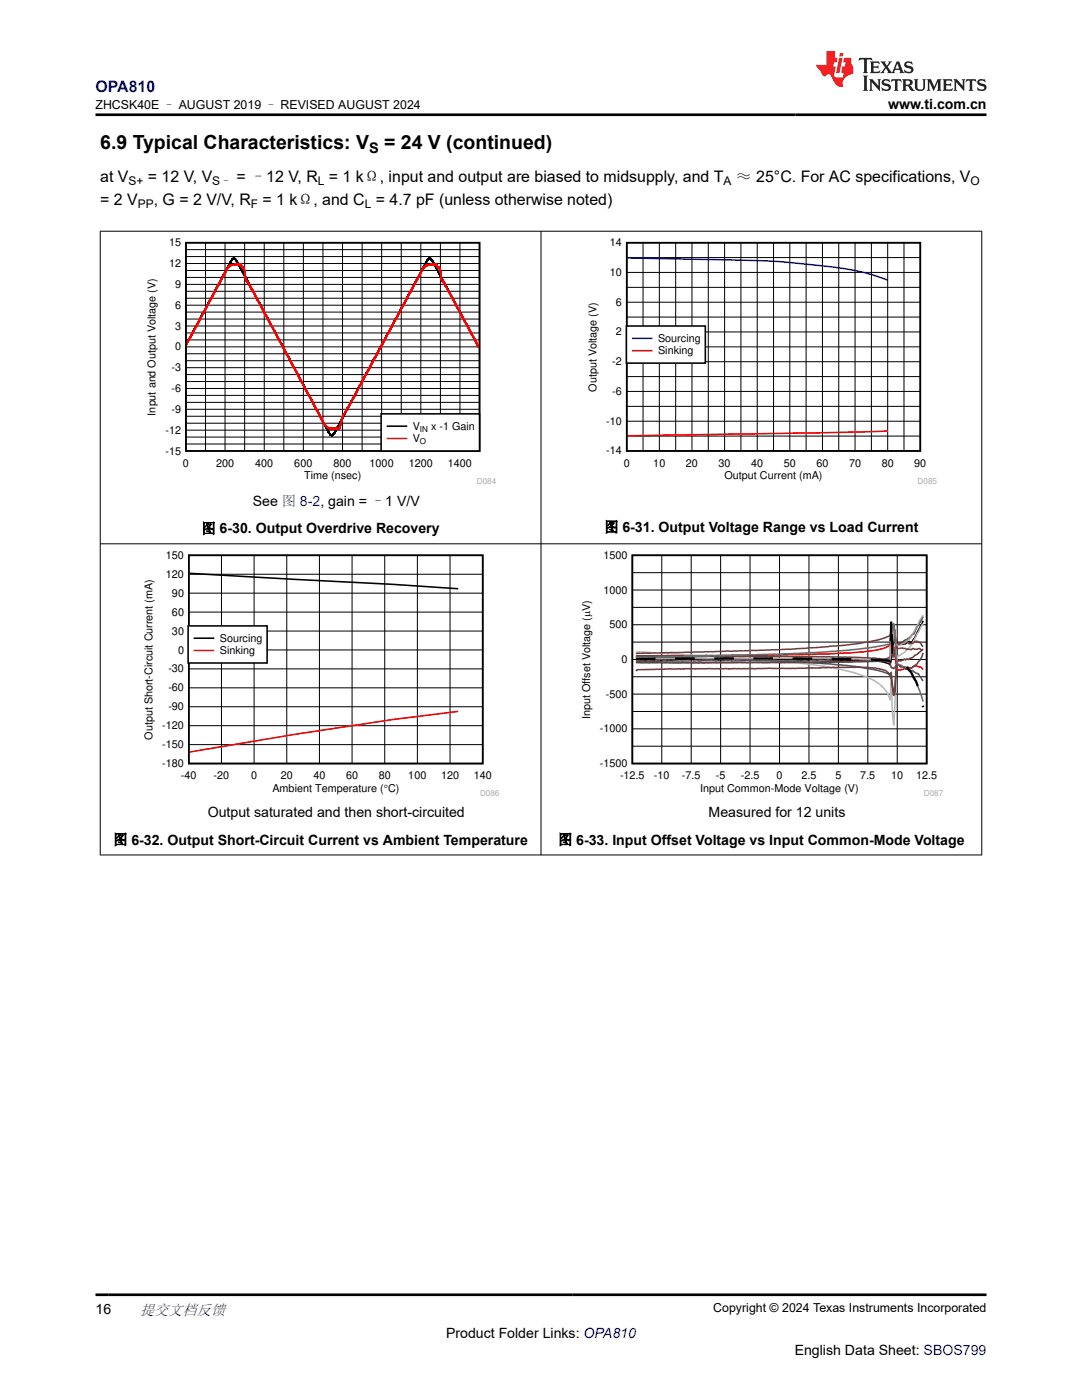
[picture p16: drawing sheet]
<svg xmlns="http://www.w3.org/2000/svg" width="216mm" height="279mm" viewBox="0 0 216 279" stroke-linecap="round" stroke-linejoin="round" font-family="sans-serif">
<defs><g id="words">
<g font-size="3.9">
<text x="20" y="29.8">6.9 Typical Characteristics: V</text>
<text x="76.7" y="29.8">= 24 V (continued)</text>
</g>
<text font-size="3.2" fill="#00f" x="19" y="18.3">OPA810</text>
<g font-size="3.2">
<text x="20" y="36.3">at V</text>
<text x="20" y="40.8">= 2 V</text>
<text x="29.5" y="36.3">= 12 V, V</text>
<text x="30.7" y="40.8">, G = 2 V/V, R</text>
<text x="47.2" y="36.3">= –12 V, R = 1 kΩ, input and output are biased to midsupply, and T</text>
<text x="52.4" y="40.8">= 1 kΩ, and C = 4.7 pF (unless otherwise noted)</text>
<text x="146.9" y="36.3">≈ 25°C. For AC specifications, V</text>
</g>
<text font-size="3" fill="#00f" x="27.9" y="262.4">提交文档反馈</text>
<text font-size="2.9" x="73.6" y="30.6">S</text>
<g font-size="2.8">
<text x="177.2" y="21.7">www.ti.com.cn</text>
<text x="50.4" y="100.9">See 图 8-2, gain = –1 V/V</text>
<text x="40.2" y="106.4">图 6-30. Output Overdrive Recovery</text>
<text x="120.6" y="106.2">图 6-31. Output Voltage Range vs Load Current</text>
<text x="41.5" y="163">Output saturated and then short-circuited</text>
<text x="141.4" y="163">Measured for 12 units</text>
<text x="22.6" y="168.5">图 6-32. Output Short-Circuit Current vs Ambient Temperature</text>
<text x="111.4" y="168.5">图 6-33. Input Offset Voltage vs Input Common-Mode Voltage</text>
<text x="19" y="262.1">16</text>
<text x="89" y="266.9">Product Folder Links: OPA810</text>
<text x="158.6" y="270.3">English Data Sheet: SBOS799</text>
</g>
<g font-size="2.5">
<text x="19" y="21.8">ZHCSK40E – AUGUST 2019 – REVISED AUGUST 2024</text>
<text x="142.3" y="261.8">Copyright © 2024 Texas Instruments Incorporated</text>
</g>
<g font-size="2.4">
<text x="25.6" y="36.9">S+</text>
<text x="27.5" y="41.5">PP</text>
<text x="42.4" y="36.9">S–</text>
<text x="50.1" y="41.5">F</text>
<text x="63.4" y="36.9">L</text>
<text x="72.8" y="41.5">L</text>
<text x="144.4" y="36.9">A</text>
<text x="193.6" y="36.9">O</text>
</g>
<g font-size="2.2">
<text x="33.7" y="53.3">12</text>
<text x="33.7" y="49.1">15</text>
<text x="121.7" y="49.1">14</text>
<text x="35" y="57.5">9</text>
<text x="121.7" y="55.1">10</text>
<text x="35" y="65.8">3</text>
<text x="35" y="61.6">6</text>
<text x="122.9" y="61">6</text>
<text x="35" y="69.9">0</text>
<text x="122.9" y="67">2</text>
<text x="131.3" y="68.3">Sourcing</text>
<text x="131.3" y="70.7">Sinking</text>
<text x="34.2" y="74.1">-3</text>
<text x="122.2" y="72.9">-2</text>
<text x="31.1" y="82.9" transform="rotate(-90 31.1 82.9)">Input and Output Voltage (V)</text>
<text x="34.2" y="82.4">-9</text>
<text x="34.2" y="78.2">-6</text>
<text x="119" y="78.1" transform="rotate(-90 119 78.1)">Output Voltage (V)</text>
<text x="122.2" y="78.8">-6</text>
<text x="33" y="86.6">-12</text>
<text x="82.4" y="85.8">V</text>
<text x="82.4" y="88.3">V</text>
<text x="86" y="85.8">x -1 Gain</text>
<text x="121" y="84.8">-10</text>
<text x="33" y="90.7">-15</text>
<text x="36.5" y="93.2">0</text>
<text x="43.1" y="93.2">200</text>
<text x="50.9" y="93.2">400</text>
<text x="58.7" y="93.2">600</text>
<text x="60.7" y="95.6">Time (nsec)</text>
<text x="66.5" y="93.2">800</text>
<text x="73.8" y="93.2">1000</text>
<text x="81.6" y="93.2">1200</text>
<text x="89.4" y="93.2">1400</text>
<text x="121" y="90.7">-14</text>
<text x="124.5" y="93.2">0</text>
<text x="130.4" y="93.2">10</text>
<text x="136.9" y="93.2">20</text>
<text x="143.4" y="93.2">30</text>
<text x="144.6" y="95.6">Output Current (mA)</text>
<text x="149.9" y="93.2">40</text>
<text x="156.4" y="93.2">50</text>
<text x="162.9" y="93.2">60</text>
<text x="169.4" y="93.2">70</text>
<text x="175.9" y="93.2">80</text>
<text x="182.4" y="93.2">90</text>
<text x="33.1" y="111.5">150</text>
<text x="120.4" y="111.5">1500</text>
<text x="33.1" y="115.3">120</text>
<text x="34.3" y="119.1">90</text>
<text x="120.4" y="118.5">1000</text>
<text x="34.3" y="122.9">60</text>
<text x="121.6" y="125.4">500</text>
<text x="34.3" y="126.6">30</text>
<text x="35.5" y="130.4">0</text>
<text x="43.9" y="128.1">Sourcing</text>
<text x="43.9" y="130.6">Sinking</text>
<text x="33.6" y="138">-60</text>
<text x="33.6" y="134.2">-30</text>
<text x="124" y="132.3">0</text>
<text x="33.6" y="141.8">-90</text>
<text x="117.7" y="143.5" transform="rotate(-90 117.7 143.5)">Input Offset Voltage (PV)</text>
<text x="120.9" y="139.2">-500</text>
<text x="30.4" y="147.6" transform="rotate(-90 30.4 147.6)">Output Short-Circuit Current (mA)</text>
<text x="32.4" y="149.3">-150</text>
<text x="32.4" y="145.5">-120</text>
<text x="119.7" y="146.2">-1000</text>
<text x="32.4" y="153.1">-180</text>
<text x="36.1" y="155.6">-40</text>
<text x="42.6" y="155.6">-20</text>
<text x="50.1" y="155.6">0</text>
<text x="56" y="155.6">20</text>
<text x="62.5" y="155.6">40</text>
<text x="69" y="155.6">60</text>
<text x="75.6" y="155.6">80</text>
<text x="81.5" y="155.6">100</text>
<text x="88" y="155.6">120</text>
<text x="94.5" y="155.6">140</text>
<text x="119.7" y="153.1">-1500</text>
<text x="123.7" y="155.6">-12.5</text>
<text x="130.5" y="155.6">-10</text>
<text x="136.1" y="155.6">-7.5</text>
<text x="142.8" y="155.6">-5</text>
<text x="147.8" y="155.6">-2.5</text>
<text x="154.9" y="155.6">0</text>
<text x="159.9" y="155.6">2.5</text>
<text x="166.7" y="155.6">5</text>
<text x="171.7" y="155.6">7.5</text>
<text x="177.8" y="155.6">10</text>
<text x="182.8" y="155.6">12.5</text>
<text x="54.4" y="158">Ambient Temperature (qC)</text>
<text x="139.7" y="158">Input Common-Mode Voltage (V)</text>
</g>
<g font-size="1.6">
<text x="83.8" y="86.2">IN</text>
<text x="83.8" y="88.6">O</text>
</g>
<g font-size="1.6" fill="#a8a8a8">
<text x="95.1" y="96.6">D084</text>
<text x="183.1" y="96.6">D085</text>
<text x="95.8" y="159">D086</text>
<text x="184.4" y="159">D087</text>
</g>
</g></defs>
<path d="M37.1 48.4h58.6v41.6h-58.6zM37.2 68.6l8.6-15.9 .5-1 .5-.1 .6 .7 .9 1.8v-.1l8.3 15.6v-.3v.3v-.1l8.8 16.5v-.1l.5 .8v-.1l.3 .4 .1-.2 .1 .1 .1-.2v.1l.2-.4v.1l.3-.7v.2l16-30 2.5-4.4 .1 .1 .1-.2v.2v-.2l.2 .2v-.1l.1 .2v-.1l.5 .8 9 16.8" fill="none" stroke="#000" stroke-width=".31"/>
<g fill="none" stroke="#000" stroke-width=".2">
<path d="M37.1 59.5h58.6M37.1 58.1h58.6M37.1 56.8h58.6M37.1 55.4h58.6M37.1 54h58.6M37.1 52.6h58.6M37.1 51.2h58.6M37.1 49.8h58.6M41 48.4v41.6M44.9 48.4v41.6M48.8 48.4v41.6M52.7 48.4v41.6"/>
<path d="M56.6 48.4v41.6M60.5 48.4v41.6M64.4 48.4v41.6M68.3 48.4v41.6M72.3 48.4v41.6M76.2 48.4v41.6M80.1 48.4v41.6M84 48.4v41.6M87.9 48.4v41.6M91.8 48.4v41.6M37.1 78.9h58.6M37.1 77.5h58.6"/>
<path d="M37.1 76.1h58.6M37.1 74.8h58.6M37.1 73.4h58.6M37.1 72h58.6M37.1 70.6h58.6M37.1 69.2h58.6M37.1 67.8h58.6M37.1 66.4h58.6M37.1 65.1h58.6M37.1 63.7h58.6M37.1 62.3h58.6M37.1 60.9h58.6"/>
<path d="M37.1 88.6h58.6M37.1 87.2h58.6M37.1 85.8h58.6M37.1 84.5h58.6M37.1 83.1h58.6M37.1 81.7h58.6M37.1 80.3h58.6"/>
</g>
<path d="M37.2 68.6l8.3-15.2 .6-.5h.8l.3-.1 .2 .1 .1-.1 .1 .1 .4-.2v.2v-.2l.3 .7 .1-.2 .3 .4 .4 2.4 .4 .3 1.1 1.9 13.9 26.2 .4 .6 .6 .4v-.1l.2 .2h.5l.1 .1 .3-.1 .2 .1 .1-.1v.1v-.1v.1v-.1l.1 .1 .3-.1v.1v-.1v.2v-.2l.2 .1v-.1v.2l.4-.5 .7-2.5 .2-.1 .7-1.4 .4-.6 12.1-22.7v.2l2.3-4.4 .5-.6 .7-.3v.1l.3-.1 .1 .1 .4-.1v.1l.1-.1v.1l.1-.1 .2 .1 .1-.1v.1l.3-.2 .3 .7v-.2l.3 .2 .5 2.6 .3 .3 1 1.8v-.1l6 11.3" fill="none" stroke="#f00" stroke-width=".31"/>
<path d="M76 82.6h19.7v7.4h-19.7z" fill-rule="evenodd" fill="#fff"/>
<path d="M125.1 48.4h58.5v41.6h-58.5zM76 82.6h19.7v7.4h-19.7zM77.3 85.1h3.8" fill="none" stroke="#000" stroke-width=".31"/>
<path d="M77.3 87.5h3.8M177.1 86l-11.7 .3-40.2 .7" fill="none" stroke="#f00" stroke-width=".31"/>
<g fill="none" stroke="#000" stroke-width=".2">
<path d="M125.1 57.3h58.5M125.1 54.4h58.5M125.1 51.4h58.5M128.3 48.4v41.6M131.6 48.4v41.6M134.8 48.4v41.6M138.1 48.4v41.6M141.3 48.4v41.6M144.6 48.4v41.6M147.8 48.4v41.6M151.1 48.4v41.6M154.4 48.4v41.6"/>
<path d="M157.6 48.4v41.6M160.9 48.4v41.6M164.1 48.4v41.6M167.4 48.4v41.6M170.6 48.4v41.6M173.9 48.4v41.6M177.1 48.4v41.6M180.4 48.4v41.6M125.1 78.1h58.5M125.1 75.2h58.5M125.1 72.2h58.5M125.1 69.2h58.5"/>
<path d="M125.1 66.2h58.5M125.1 63.3h58.5M125.1 60.3h58.5M125.1 87h58.5M125.1 84.1h58.5M125.1 81.1h58.5"/>
</g>
<path d="M125.2 51.5l26.5 .5 3.9 .2 5.9 .6a54 54 0 0 1 15.6 3.1" fill="none" stroke="#00f" stroke-width=".31"/>
<path d="M125 65.1h15.7v7.4h-15.7z" fill-rule="evenodd" fill="#fff"/>
<path d="M125 65.1h15.7v7.4h-15.7zM37.7 110.8h58.6v41.6h-58.6zM37.8 114.4l40.6 2.2 13 .9" fill="none" stroke="#000" stroke-width=".31"/>
<path d="M126.3 67.5h3.8" fill="none" stroke="#00f" stroke-width=".31"/>
<path d="M126.3 70h3.8M91.4 142a1013.6 1013.6 0 0 0-53.6 8.1" fill="none" stroke="#f00" stroke-width=".31"/>
<g fill="none" stroke="#000" stroke-width=".2">
<path d="M37.7 118.4h58.6M37.7 114.6h58.6M44.2 110.8v41.6M50.7 110.8v41.6M57.2 110.8v41.6M63.7 110.8v41.6M70.3 110.8v41.6M76.8 110.8v41.6M83.3 110.8v41.6M89.8 110.8v41.6M37.7 137.3h58.6M37.7 133.5h58.6"/>
<path d="M37.7 129.7h58.6M37.7 125.9h58.6M37.7 122.2h58.6M37.7 148.6h58.6M37.7 144.8h58.6M37.7 141h58.6"/>
</g>
<path d="M37.5 124.9h15.8v7.4h-15.8z" fill-rule="evenodd" fill="#fff"/>
<path d="M126.2 110.8h58.7v41.6h-58.7zM37.5 124.9h15.8v7.4h-15.8zM38.8 127.4h3.8M184.2 123.9l-1.6 3.4-.8 1-.4-.3-.3 .2a2.45 2.45 0 0 1-1.8 .4l-.7-1.5-1 5.6a7.9 7.9 0 0 0-4-.9l-9.4-.2-32.4 .1-4.9-.1" fill="none" stroke="#000" stroke-width=".31"/>
<path d="M38.8 129.8h3.8M126.9 130.8l29.8-.1 11.3-.3 5.4-.5a8.6 8.6 0 0 0 4.2-1.3l.2-2.9 .3 3 .5 1.2 .2 2.7 .2 .9 .7 .2 .5-.1 .2-.3 .3 .2a.88 .88 0 0 0 .9-.3l.2 .1a1.6 1.6 0 0 1 2.4 .3" fill="none" stroke="#f00" stroke-width=".31"/>
<g fill="none" stroke="#000" stroke-width=".2">
<path d="M19.9 46.1h176.1M20 46.1v124.6M107.9 46.1v124.6M195.9 46.1v124.6M19.9 108.5h176.1M126.2 117.8h58.7M126.2 114.3h58.7M132 110.8v41.6M137.9 110.8v41.6M143.8 110.8v41.6M149.7 110.8v41.6M155.5 110.8v41.6"/>
<path d="M161.4 110.8v41.6M167.3 110.8v41.6M173.2 110.8v41.6M179 110.8v41.6M126.2 138.5h58.7M126.2 135.1h58.7M126.2 131.6h58.7M126.2 128.1h58.7M126.2 124.7h58.7M126.2 121.2h58.7M126.2 148.9h58.7M126.2 145.5h58.7"/>
<path d="M126.2 142h58.7M19.9 170.6h176.1"/>
</g>
<path d="M184.2 124.5l-1.2 2a9.4 9.4 0 0 1-1.9 3l-1.6 1.4-.2-.1-.3 .4-.2 1.9-.5 11.6-.2-2.3-.3-6.3-.2 3.6a7.7 7.7 0 0 0-4.9-4.7l-2.4-.8-4.7-1-9.4-1.3-21.1-1.4-6.1-.4-2.1 .1" fill="none" stroke="#b8b8b8" stroke-width=".31"/>
<path d="M126.9 131.2l2.6-.2 26.3 .9 9.8 .6 5 .5 3 .5a12.8 12.8 0 0 1 3.8 1.1l.2 .2 .2-.6 .5 4 .7-5.6 .7 .2 .3 .4 .2-.1 .7 .4 .2-.2a.74 .74 0 0 0 1 .5l.7 .6h.5l.9 1.5" fill="none" stroke="#295c75" stroke-width=".31"/>
<path d="M184.2 123.1l-1.2 1.9-.7 1.6h-.2l-1.2 1.1h-.2l-.7 .6-.3-.1a1.11 1.11 0 0 0-.9 .9l-.5 1.8-.5-.9-.2 2-21.1 .3-29.6-.1" fill="none" stroke="#286b48" stroke-width=".31"/>
<path d="M184.2 129.5l-.2 .3-.5-.4-.5 .2-.9-.2-.3 .3-.7-.2-.2 .1-.2-.2h-1.7l-.2-.8-.2-2.8-.3-1-.2 1.4-.3-.2-.2 .8-.9 .5-3.5 .8-4.5 .7-8 .6-8.2 .4-25.6 .6" fill="none" stroke="#9d3939" stroke-width=".31"/>
<path d="M184.2 130.3a4.2 4.2 0 0 1-1.6 2.5l-1 .7a.64 .64 0 0 0-.9-.2l-.7-.4-.3 .2-.7-.5-.7 .8-.5-.1a1.74 1.74 0 0 0-1.6-1.7l-3.5-.4-7.3-.1-38.5-.2" fill="none" stroke="#68275f" stroke-width=".31"/>
<path d="M184.2 129.1l-.2-.3a1.05 1.05 0 0 0-.9-.8 1.05 1.05 0 0 0-1 .4l-.7 .1-.5-.5-.9 .5a.78 .78 0 0 0-1 0l-.2 .4-.5 2.2-.2-.4-.3-5.6-.2 5.9-.2 .3a27 27 0 0 1-7.1 .7l-14.8 .2-28.6-.2" fill="none" stroke="#6b5028" stroke-width=".31"/>
<path d="M184.2 129.7h-.2l-1 .9-.4 .2a1.04 1.04 0 0 1-1 .6l-.2 .2-.5-.1-.2 .2-.3-.2-.7 .4-.2-.1-.5 .2-.4 6.5-.3 .3-.5-3.1a2.28 2.28 0 0 0-2.1-2.1l-.9-.3-3.5-.2-13.4 .3-24.2 .1-6.3 .1-.5 .3" fill="none" stroke="#83461f" stroke-width=".31"/>
<path d="M184.2 122.8l-1.2 2a9.1 9.1 0 0 1-1.9 3h-.2l-.2 .4-1 .5-.7 .1-.2-.3-.2-2.3h-.3l-.2 2-.3-2.4-.2 5.8-.4 .2-13-.4h-28.9l-6.3 .1-2.1-.1" fill="none" stroke="#b1ae67" stroke-width=".31"/>
<path d="M126.9 131.1l.2 .1h2.8l29.4-.8 9.4-.6 4.7-.5 4.2-.7 .2-4.3 .3 1.6 .2-1.4 .3 1.7 .2 4.9 .2 1.3 .3 .2 .9 .4a1.22 1.22 0 0 1 1.2 .8 1.89 1.89 0 0 1 .9 1.3l1.2 2.7 .7 2.2" fill="none" stroke="#6c6c6c" stroke-width=".31"/>
<path d="M130.8 131.4l-3.9 .2M134.7 131.4h3.9M146.4 131.4h-3.9M154.2 131.4h-3.9M158.2 131.4h3.9M166 131.5l3.9 .1M173.8 131.6l3.8 .3M177.8 124l-.1 4M178 126.6l.1 3.9M181 133.1l1.8 2.9 .3 .9M184.1 140.8l.1 .4" fill="none" stroke="#000" stroke-width=".45"/>
<path d="M171.5 11.6l-.2 .5 .5-.2h.6v.1v2.2l-.2 .4h1l-.2-.4v-2.2v-.1h.5l.6 .2-.2-.5zM173.6 12.3l.2 .4v1.5l-.2 .4h1.9l.1-.6a1.08 1.08 0 0 1-1.3 .2v-.7h.6l.4 .2v-.7l-.4 .2h-.6v-.5l.2-.2a1 1 0 0 1 1 .3l-.1-.5zM175.7 12.3l.9 1.1-1 1.2h.9l-.2-.2 .5-.8 .4 .8-.2 .2h1.6l-.2-.2 .2-.5h.9l.1 .5-.1 .2h.9l-.2-.3-.8-2h-.5l-.9 2.2-.9-1.1 .9-1.1h-.8l.2 .2-.4 .6-.4-.6 .2-.2zM179 12.7l.4 1h-.7zM180.7 12.4a.65 .65 0 0 0-.2 .7 .65 .65 0 0 0 .6 .5l.6 .1 .1 .3a.79 .79 0 0 1-.7 .4 .79 .79 0 0 1-.7-.5l.1 .7 .2-.1a.93 .93 0 0 0 1.1 .1 .93 .93 0 0 0 .4-1 1.46 1.46 0 0 0-1.2-.6l-.1-.3a1.09 1.09 0 0 1 1.2 .2l-.2-.6-.1 .1-.5-.2zM172.2 15.1l.2 .4v2.2l-.2 .4h1l-.2-.4v-2.2l.2-.4zM173.4 15.8l.2 .4v1.5l-.2 .4h.8l-.3-.4 .1-1.3 1.6 1.8v-2l.2-.4h-.7l.1 .2 .1 1.1-1.2-1.3zM176.2 15.9a.65 .65 0 0 0-.2 .8 .65 .65 0 0 0 .6 .4l.6 .2 .1 .2a.79 .79 0 0 1-.7 .4 .79 .79 0 0 1-.7-.5l.1 .7 .2-.1a.93 .93 0 0 0 1.1 .1 .93 .93 0 0 0 .4-.9 1.46 1.46 0 0 0-1.2-.6l-.1-.4a1.09 1.09 0 0 1 1.2 .2l-.1-.6-.2 .1-.5-.1zM177.9 15.8l-.1 .6a.63 .63 0 0 1 .8-.3v1.6l-.3 .4h1l-.2-.4v-1.6a.66 .66 0 0 1 .8 .3l-.1-.6zM180 15.8l.2 .4v1.5l-.2 .4h1l-.2-.2-.1-.7h.5l.1 .2a.79 .79 0 0 0 1.2 .6l-1-.9a.61 .61 0 0 0 .6-.6 .61 .61 0 0 0-.5-.7zM180.8 16.1h.1a.47 .47 0 0 1 .5 .1 .47 .47 0 0 1 .1 .5l-.1 .1-.7 .1zM182.3 15.8l.2 .2a2.27 2.27 0 0 0 .4 2 1.04 1.04 0 0 0 1.7-.7v-1.3l.2-.2h-.8l.2 .4v1.1a.6 .6 0 0 1-.6 .6 .6 .6 0 0 1-.6-.6v-1.1l.3-.4zM184.9 15.8l.2 .4v1.5l-.2 .4h.8l-.3-.4v-1.4l.9 1.9 .9-1.9v1.4l-.3 .4h1l-.2-.4v-1.5l.2-.4h-.8l-.7 1.5-.6-1.5zM188.1 15.8l.2 .4v1.5l-.2 .4h1.9l.1-.6a1.09 1.09 0 0 1-1.3 .2v-.7h.6l.4 .2v-.6l-.4 .2h-.6v-.6l.2-.1a1.01 1.01 0 0 1 1 .3l-.1-.6zM190.2 15.8l.3 .4v1.5l-.3 .4h.8l-.2-.4v-1.3l1.6 1.8v-2l.2-.4h-.7l.2 .2v1.1l-1.2-1.3zM192.8 15.8l-.1 .6a.63 .63 0 0 1 .8-.3v1.6l-.3 .4h1l-.2-.4v-1.6a.66 .66 0 0 1 .8 .3l-.1-.6zM195.2 15.9a.65 .65 0 0 0-.2 .8 .65 .65 0 0 0 .6 .4l.6 .2 .2 .2a.79 .79 0 0 1-.7 .4 .79 .79 0 0 1-.7-.5l.1 .7 .2-.1a.93 .93 0 0 0 1 .1 .93 .93 0 0 0 .5-.9 1.46 1.46 0 0 0-1.3-.6v-.4a1.09 1.09 0 0 1 1.2 .2l-.2-.6-.2 .1-.5-.1z" fill="#231f20"/>
<path d="M164.9 10.2v2.8h-2l.1 .3 .8 1a.95 .95 0 0 0 1 .9 .59 .59 0 0 1 .5-.4 .59 .59 0 0 1 .5 .4l.4 .7a1.59 1.59 0 0 0 2.1 1.4 1.61 1.61 0 0 1 1-2.3l1-.3-.1-1.5a1.59 1.59 0 0 1-.3-1.7h-1.5l-.2 .9h.6l-.2 .9h-.5l-.2 1v.2l.4 .1-.1 .9h-.7a.73 .73 0 0 1-1-.7l.3-1.5h-.5l.1-.9h.5l.2-.9h-.5v-1.3zM167.4 11.5l-.6 3.1h.7l.6-3.1zM167.6 10.6l-.1 .6h.7l.1-.6z" fill="#ed1c24"/>
<path d="M19 22.9h177.8M19 258.4h177.8" fill="none" stroke="#000" stroke-width=".53"/>
<use href="#words"/>
</svg>
